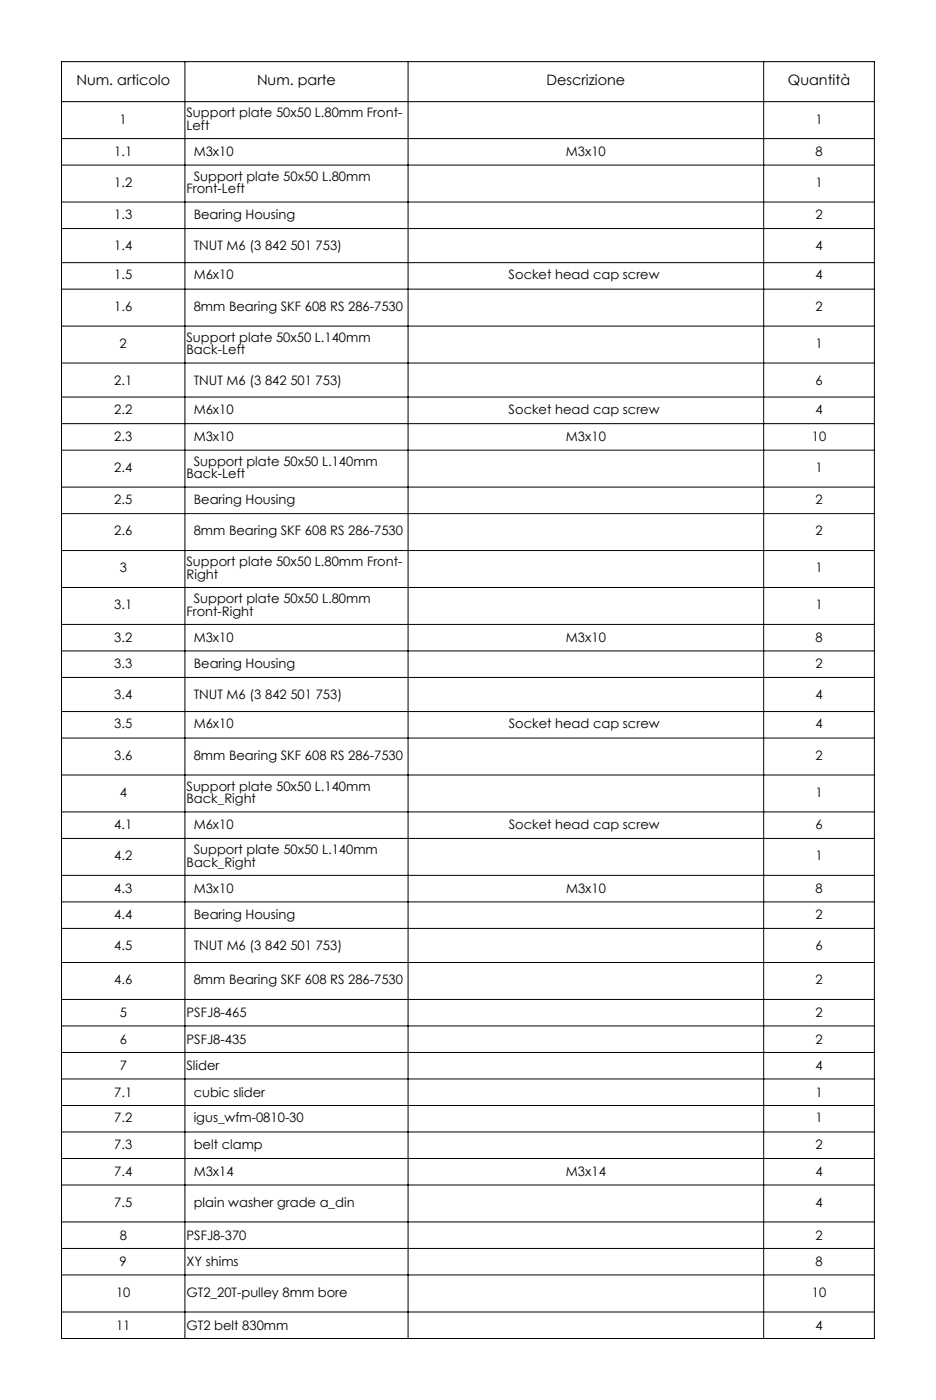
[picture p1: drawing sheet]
<svg xmlns="http://www.w3.org/2000/svg" width="304mm" height="455mm" viewBox="0 0 304 455" stroke-linecap="round" stroke-linejoin="round" font-family="sans-serif">
<defs><g id="words">
<g font-size="4.7">
<text x="24.8" y="27.7">Num. articolo</text>
<text x="83.5" y="27.7">Num. parte</text>
<text x="177.5" y="27.7">Descrizione</text>
<text x="255.8" y="27.7">Quantità</text>
</g>
<g font-size="4.2">
<text x="38.9" y="40.1">1</text>
<text x="60.5" y="38.1">Support plate 50x50 L.80mm Front-</text>
<text x="264.8" y="40.1">1</text>
<text x="60.5" y="42.2">Left</text>
<text x="37.1" y="50.8">1.1</text>
<text x="62.9" y="50.8">M3x10</text>
<text x="183.8" y="50.8">M3x10</text>
<text x="264.8" y="50.8">8</text>
<text x="62.9" y="58.7">Support plate 50x50 L.80mm</text>
<text x="37.1" y="60.7">1.2</text>
<text x="60.6" y="62.8">Front-Left</text>
<text x="264.8" y="60.7">1</text>
<text x="37.1" y="71">1.3</text>
<text x="62.9" y="71">Bearing Housing</text>
<text x="264.8" y="71">2</text>
<text x="37.1" y="81.2">1.4</text>
<text x="62.9" y="81.2">TNUT M6 (3 842 501 753)</text>
<text x="264.8" y="81.2">4</text>
<text x="37.1" y="90.7">1.5</text>
<text x="62.9" y="90.7">M6x10</text>
<text x="165.2" y="90.7">Socket head cap screw</text>
<text x="264.8" y="90.7">4</text>
<text x="37.1" y="101">1.6</text>
<text x="62.9" y="101">8mm Bearing SKF 608 RS 286-7530</text>
<text x="264.8" y="101">2</text>
<text x="38.9" y="113">2</text>
<text x="60.6" y="110.9">Support plate 50x50 L.140mm</text>
<text x="264.8" y="113">1</text>
<text x="60.6" y="115.1">Back-Left</text>
<text x="37.1" y="124.9">2.1</text>
<text x="62.9" y="124.9">TNUT M6 (3 842 501 753)</text>
<text x="264.8" y="124.9">6</text>
<text x="37.1" y="134.4">2.2</text>
<text x="62.9" y="134.4">M6x10</text>
<text x="165.2" y="134.4">Socket head cap screw</text>
<text x="264.8" y="134.4">4</text>
<text x="37.1" y="143.4">2.3</text>
<text x="62.9" y="143.4">M3x10</text>
<text x="183.8" y="143.4">M3x10</text>
<text x="263.6" y="143.4">10</text>
<text x="37.1" y="153.3">2.4</text>
<text x="60.6" y="155.3">Back-Left</text>
<text x="62.9" y="151.2">Support plate 50x50 L.140mm</text>
<text x="264.8" y="153.3">1</text>
<text x="37.1" y="163.6">2.5</text>
<text x="62.9" y="163.6">Bearing Housing</text>
<text x="264.8" y="163.6">2</text>
<text x="37.1" y="173.9">2.6</text>
<text x="62.9" y="173.9">8mm Bearing SKF 608 RS 286-7530</text>
<text x="264.8" y="173.9">2</text>
<text x="38.9" y="185.9">3</text>
<text x="60.6" y="183.8">Support plate 50x50 L.80mm Front-</text>
<text x="264.8" y="185.9">1</text>
<text x="60.6" y="187.9">Right</text>
<text x="37.1" y="197.9">3.1</text>
<text x="62.9" y="195.8">Support plate 50x50 L.80mm</text>
<text x="264.8" y="197.9">1</text>
<text x="60.6" y="199.9">Front-Right</text>
<text x="37.1" y="208.6">3.2</text>
<text x="62.9" y="208.6">M3x10</text>
<text x="183.8" y="208.6">M3x10</text>
<text x="264.8" y="208.6">8</text>
<text x="37.1" y="216.8">3.3</text>
<text x="62.9" y="216.8">Bearing Housing</text>
<text x="264.8" y="216.8">2</text>
<text x="37.1" y="227">3.4</text>
<text x="62.9" y="227">TNUT M6 (3 842 501 753)</text>
<text x="264.8" y="227">4</text>
<text x="37.1" y="236.5">3.5</text>
<text x="62.9" y="236.5">M6x10</text>
<text x="165.2" y="236.5">Socket head cap screw</text>
<text x="264.8" y="236.5">4</text>
<text x="37.1" y="246.8">3.6</text>
<text x="62.9" y="246.8">8mm Bearing SKF 608 RS 286-7530</text>
<text x="264.8" y="246.8">2</text>
<text x="60.6" y="256.7">Support plate 50x50 L.140mm</text>
<text x="38.9" y="258.8">4</text>
<text x="60.6" y="260.8">Back_Right</text>
<text x="264.8" y="258.8">1</text>
<text x="37.1" y="269.1">4.1</text>
<text x="62.9" y="269.1">M6x10</text>
<text x="165.2" y="269.1">Socket head cap screw</text>
<text x="264.8" y="269.1">6</text>
<text x="37.1" y="279.4">4.2</text>
<text x="60.6" y="281.4">Back_Right</text>
<text x="62.9" y="277.3">Support plate 50x50 L.140mm</text>
<text x="264.8" y="279.4">1</text>
<text x="37.1" y="290.1">4.3</text>
<text x="62.9" y="290.1">M3x10</text>
<text x="183.8" y="290.1">M3x10</text>
<text x="264.8" y="290.1">8</text>
<text x="37.1" y="298.3">4.4</text>
<text x="62.9" y="298.3">Bearing Housing</text>
<text x="264.8" y="298.3">2</text>
<text x="37.1" y="308.5">4.5</text>
<text x="62.9" y="308.5">TNUT M6 (3 842 501 753)</text>
<text x="264.8" y="308.5">6</text>
<text x="37.1" y="319.6">4.6</text>
<text x="62.9" y="319.6">8mm Bearing SKF 608 RS 286-7530</text>
<text x="264.8" y="319.6">2</text>
<text x="38.9" y="330.3">5</text>
<text x="60.6" y="330.3">PSFJ8-465</text>
<text x="264.8" y="330.3">2</text>
<text x="38.9" y="338.9">6</text>
<text x="60.6" y="338.9">PSFJ8-435</text>
<text x="264.8" y="338.9">2</text>
<text x="38.9" y="347.6">7</text>
<text x="60.6" y="347.6">Slider</text>
<text x="264.8" y="347.6">4</text>
<text x="37.1" y="356.2">7.1</text>
<text x="62.9" y="356.2">cubic slider</text>
<text x="264.8" y="356.2">1</text>
<text x="37.1" y="364.4">7.2</text>
<text x="62.9" y="364.4">igus_wfm-0810-30</text>
<text x="264.8" y="364.4">1</text>
<text x="37.1" y="373">7.3</text>
<text x="62.9" y="373">belt clamp</text>
<text x="264.8" y="373">2</text>
<text x="37.1" y="382">7.4</text>
<text x="62.9" y="382">M3x14</text>
<text x="183.8" y="382">M3x14</text>
<text x="264.8" y="382">4</text>
<text x="37.1" y="391.9">7.5</text>
<text x="62.9" y="391.9">plain washer grade a_din</text>
<text x="264.8" y="391.9">4</text>
<text x="38.9" y="402.6">8</text>
<text x="60.6" y="402.6">PSFJ8-370</text>
<text x="264.8" y="402.6">2</text>
<text x="38.9" y="411.2">9</text>
<text x="60.6" y="411.2">XY shims</text>
<text x="264.8" y="411.2">8</text>
<text x="37.7" y="421.1">10</text>
<text x="60.6" y="421.1">GT2_20T-pulley 8mm bore</text>
<text x="263.6" y="421.1">10</text>
<text x="37.7" y="431.8">11</text>
<text x="60.6" y="431.8">GT2 belt 830mm</text>
<text x="264.8" y="431.8">4</text>
</g>
</g></defs>
<g fill="none" stroke="#000" stroke-width=".32">
<path d="M20 20h263.9v414.6h-263.9zM20 33h263.9M60 20v414.6M132.5 20v414.6M248 20v414.6M20 45h263.9M20 53.6h263.9M20 65.6h263.9M20 74.2h263.9M20 85.3h263.9M20 93.9h263.9M20 105.9h263.9"/>
<path d="M20 117.9h263.9M20 128.9h263.9M20 137.6h263.9M20 146.2h263.9M20 158.2h263.9M20 166.8h263.9M20 178.8h263.9M20 190.8h263.9M20 202.8h263.9M20 211.4h263.9M20 220h263.9M20 231.1h263.9"/>
<path d="M20 239.7h263.9M20 251.7h263.9M20 263.7h263.9M20 272.3h263.9M20 284.3h263.9M20 292.9h263.9M20 301.5h263.9M20 312.6h263.9M20 324.5h263.9M20 333.2h263.9M20 341.8h263.9M20 350.4h263.9"/>
<path d="M20 359h263.9M20 367.6h263.9M20 376.2h263.9M20 384.8h263.9M20 396.8h263.9M20 405.4h263.9M20 414h263.9M20 426h263.9"/>
</g>
<use href="#words"/>
</svg>
